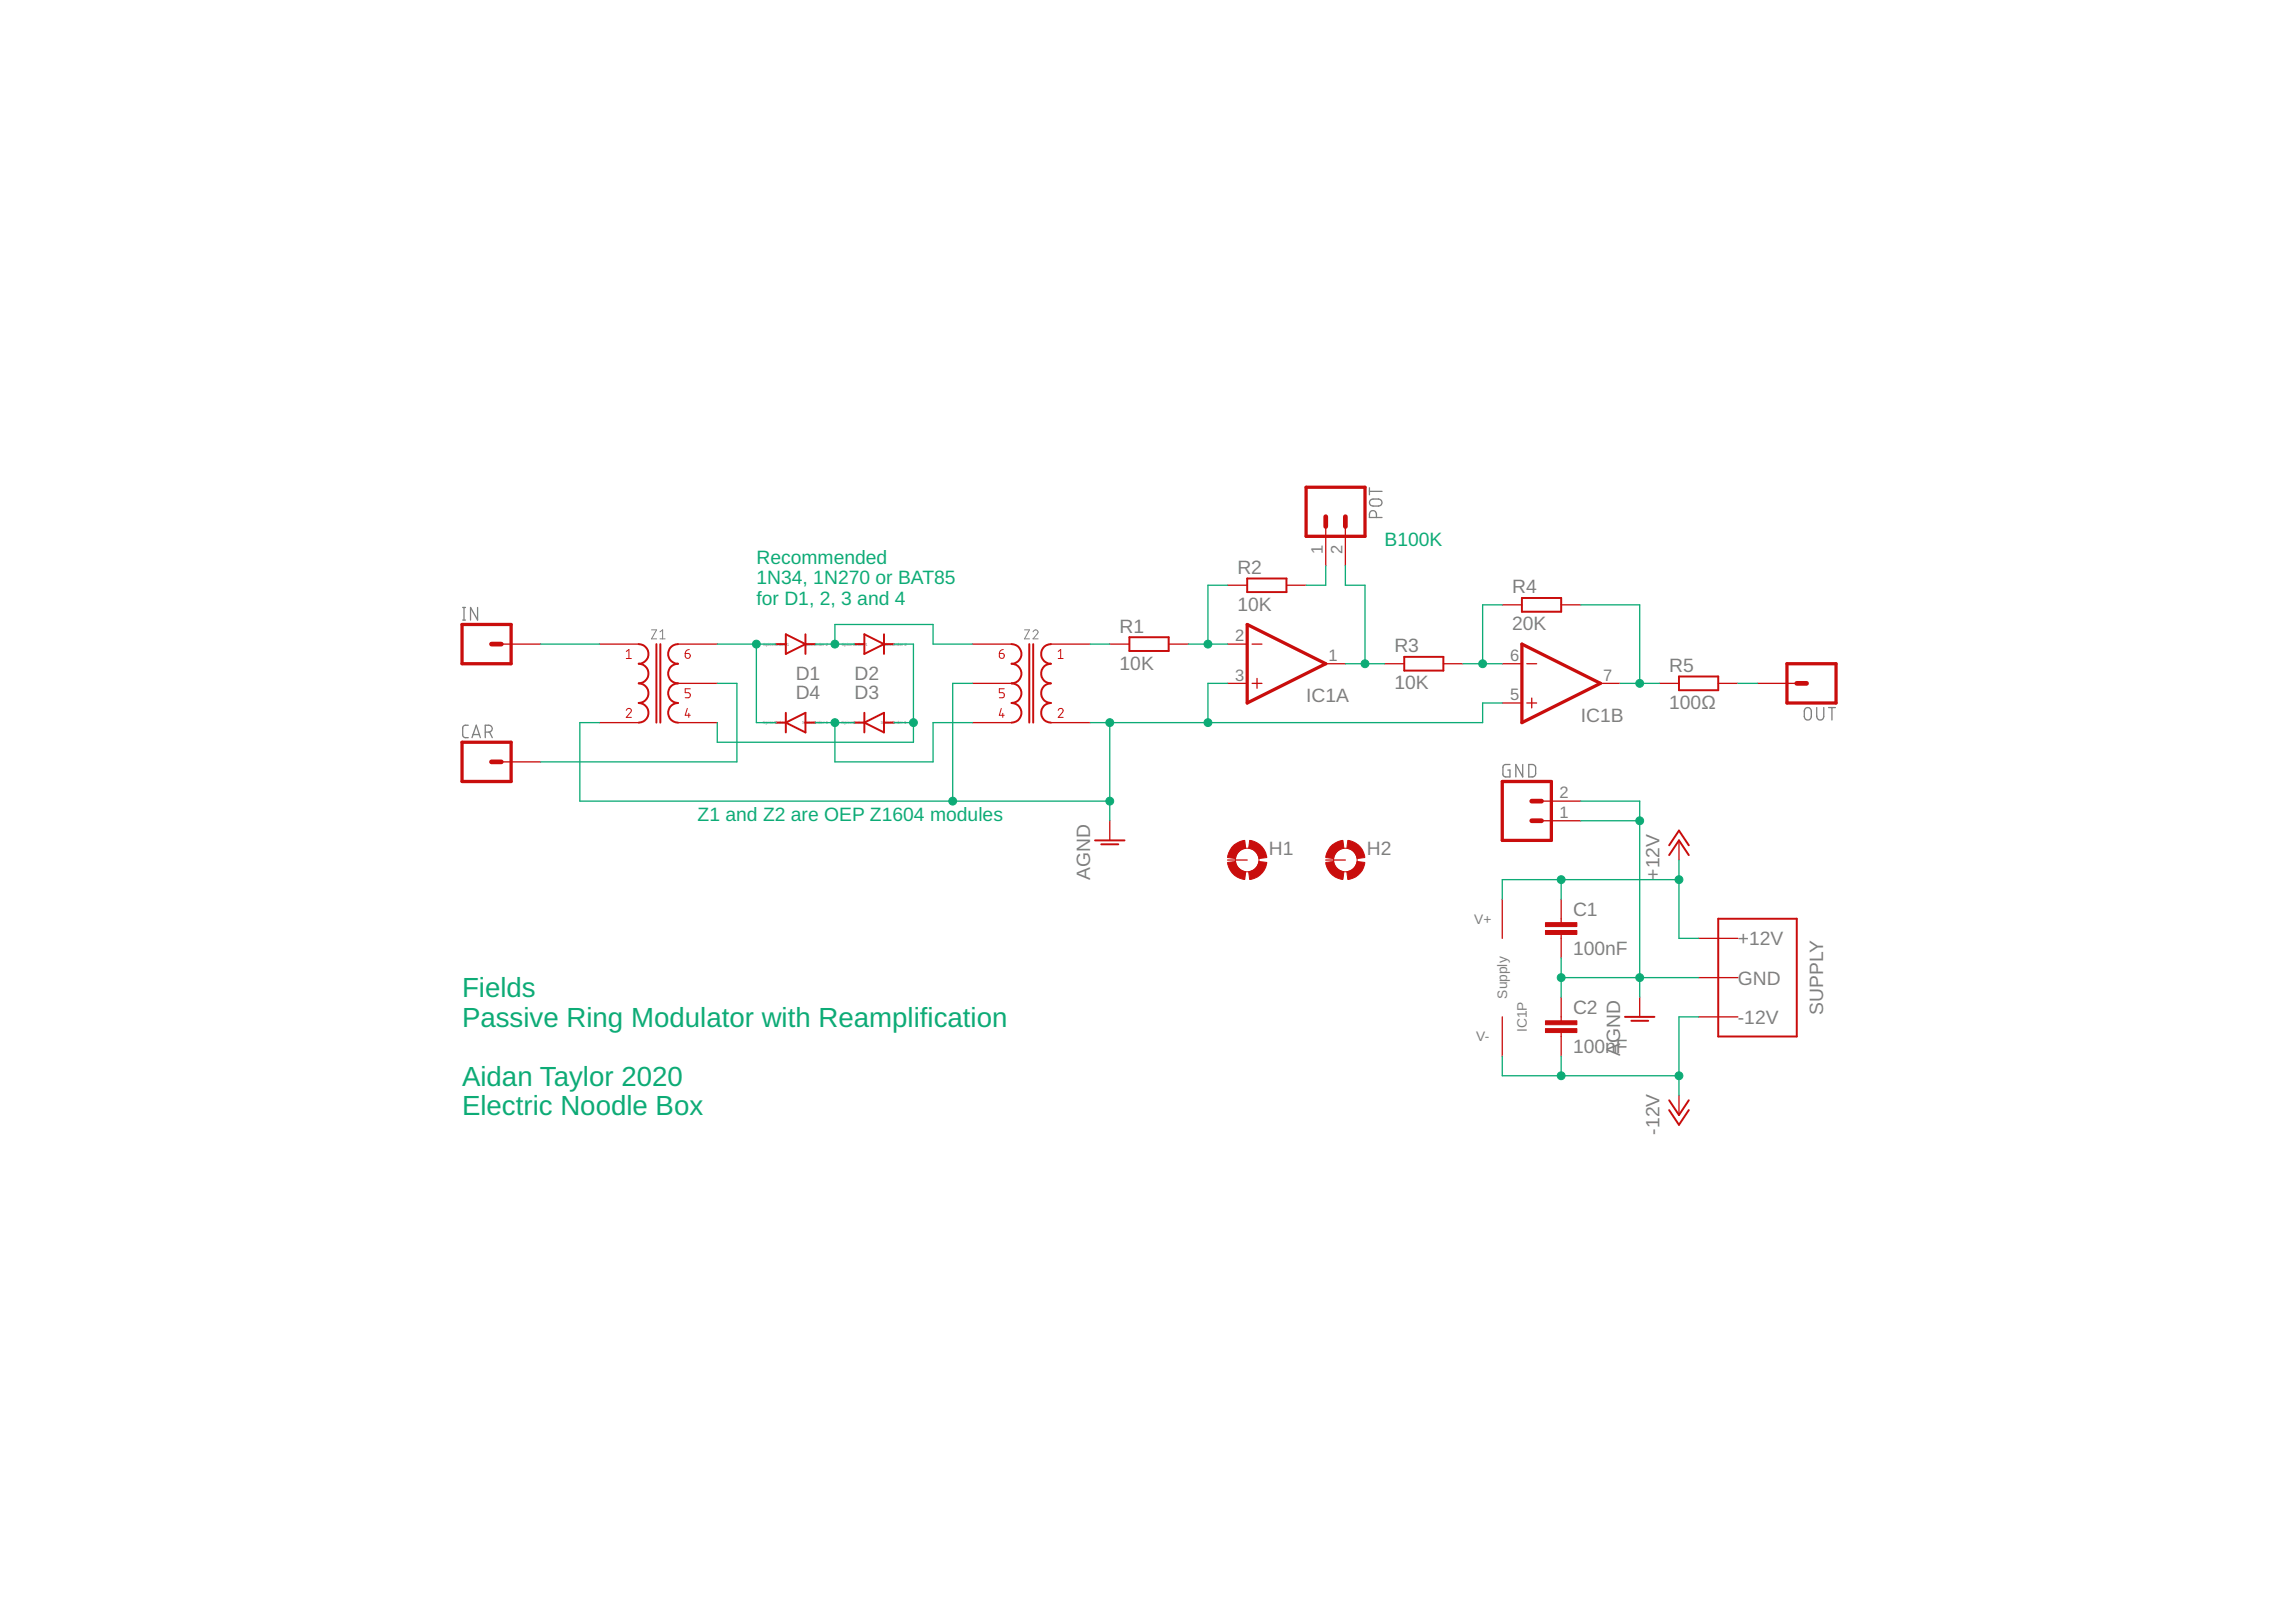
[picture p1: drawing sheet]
<svg xmlns="http://www.w3.org/2000/svg" width="297mm" height="210mm" viewBox="0 0 297 210" stroke-linecap="round" stroke-linejoin="round" font-family="sans-serif">
<defs><g id="words">
<g font-size="3.6" fill="#0dab76">
<text x="59.8" y="129.1">Fields</text>
<text x="59.8" y="132.9">Passive Ring Modulator with Reamplification</text>
<text x="59.8" y="140.5">Aidan Taylor 2020</text>
<text x="59.8" y="144.3">Electric Noodle Box</text>
</g>
<g font-size="2.5" fill="#0dab76">
<text x="179.1" y="70.7">B100K</text>
<text x="97.9" y="72.9">Recommended</text>
<text x="97.9" y="75.6">1N34, 1N270 or BAT85</text>
<text x="97.9" y="78.3">for D1, 2, 3 and 4</text>
<text x="90.2" y="106.2">Z1 and Z2 are OEP Z1604 modules</text>
</g>
<g font-size="2.5" fill="#808080">
<text x="160.1" y="74.2">R2</text>
<text x="195.6" y="76.8">R4</text>
<text x="144.8" y="81.9">R1</text>
<text x="160.1" y="79">10K</text>
<text x="195.6" y="81.6">20K</text>
<text x="102.9" y="88">D1</text>
<text x="110.6" y="88">D2</text>
<text x="144.8" y="86.7">10K</text>
<text x="180.4" y="89.2">10K</text>
<text x="180.4" y="84.4">R3</text>
<text x="215.9" y="86.9">R5</text>
<text x="102.9" y="90.5">D4</text>
<text x="110.6" y="90.5">D3</text>
<text x="169" y="90.9">IC1A</text>
<text x="204.5" y="93.4">IC1B</text>
<text x="215.9" y="91.7">100Ω</text>
<text x="141" y="113.8" transform="rotate(-90 141 113.8)">AGND</text>
<text x="164.1" y="110.7">H1</text>
<text x="176.8" y="110.7">H2</text>
<text x="214.7" y="113.8" transform="rotate(-90 214.7 113.8)">+12V</text>
<text x="203.5" y="118.5">C1</text>
<text x="203.5" y="123.6">100nF</text>
<text x="224.8" y="122.3">+12V</text>
<text x="203.5" y="131.2">C2</text>
<text x="224.8" y="127.4">GND</text>
<text x="235.9" y="131.3" transform="rotate(-90 235.9 131.3)">SUPPLY</text>
<text x="203.5" y="136.3">100nF</text>
<text x="209.6" y="136.7" transform="rotate(-90 209.6 136.7)">AGND</text>
<text x="224.8" y="132.5">-12V</text>
<text x="214.7" y="146.8" transform="rotate(-90 214.7 146.8)">-12V</text>
</g>
<g font-size="2.1" fill="#808080">
<text x="171.2" y="71.6" transform="rotate(-90 171.2 71.6)">1</text>
<text x="173.7" y="71.6" transform="rotate(-90 173.7 71.6)">2</text>
<text x="159.8" y="83">2</text>
<text x="159.8" y="88.1">3</text>
<text x="171.9" y="85.5">1</text>
<text x="195.4" y="85.5">6</text>
<text x="207.4" y="88.1">7</text>
<text x="195.4" y="90.6">5</text>
<text x="201.8" y="105.9">1</text>
<text x="201.8" y="103.3">2</text>
</g>
<g font-size="1.8" fill="#808080">
<text x="190.7" y="119.5">V+</text>
<text x="195" y="129.2" transform="rotate(-90 195 129.2)">Supply</text>
<text x="191" y="134.8">V-</text>
<text x="197.5" y="133.6" transform="rotate(-90 197.5 133.6)">IC1P</text>
</g>
<g font-size=".6" fill="#808080">
<text x="98.7" y="83.6">SpiceOrder 1</text>
<text x="103.8" y="83.6">SpiceOrder 2</text>
<text x="108.9" y="83.6">SpiceOrder 1</text>
<text x="114" y="83.6">SpiceOrder 2</text>
<text x="98.7" y="93.7">SpiceOrder 2</text>
<text x="103.8" y="93.7">SpiceOrder 1</text>
<text x="108.9" y="93.7">SpiceOrder 2</text>
<text x="113.9" y="93.7">SpiceOrder 1</text>
</g>
</g></defs>
<path d="M84.3 81.5h.6l-.6 1.2h.6M85.4 82.7h.6M85.4 81.8l.3-.3v1.2M132.5 81.5h.7l-.7 1.2h.7M133.6 81.8a.32 .32 0 0 1 .5-.3 .32 .32 0 0 1 .1 .5l-.6 .7h.7" fill="none" stroke="#808080" stroke-width=".13"/>
<g fill="none" stroke="#808080" stroke-width=".17">
<path d="M59.9 78.6h.3M60 78.6v1.6M61.8 78.6v1.6l-.9-1.6v1.6M177.2 63.1v.9M177.2 63.6h1.6M177.3 64.7a1.39 1.39 0 0 1 1.2-.1 .45 .45 0 0 1 .3 .5 .45 .45 0 0 1-.4 .4h-.8a.45 .45 0 0 1-.4-.3 .45 .45 0 0 1 .1-.5zM178.1 67v-.5a.46 .46 0 0 0-.5-.4 .46 .46 0 0 0-.4 .4v.5h1.6M59.9 80.2h.3M60.6 93.9h-.4a.36 .36 0 0 0-.3 .3v.9a.36 .36 0 0 0 .3 .4h.4M61.1 95.5l.5-1.6 .5 1.6M61.2 95.1h.8M62.8 94.7h.4a.44 .44 0 0 0 .5-.4 .44 .44 0 0 0-.5-.4h-.4v1.6"/>
<path d="M63.3 94.7l.4 .8M195.3 98.9h-.5a.36 .36 0 0 0-.4 .4v.9a.36 .36 0 0 0 .4 .3h.5v-.8h-.2M197 98.9v1.6l-.9-1.6v1.6M197.8 98.9h.4a.43 .43 0 0 1 .5 .5v.7a.43 .43 0 0 1-.5 .4h-.4zM233.6 91.7a.45 .45 0 0 1 .5-.1 .45 .45 0 0 1 .2 .4v.7a.46 .46 0 0 1-.4 .5 .46 .46 0 0 1-.5-.5v-.7zM235 91.6v1.1a.46 .46 0 0 0 .5 .5 .46 .46 0 0 0 .4-.5v-1.1M236.6 91.6h.8M237 91.6v1.6"/>
</g>
<g fill="none" stroke="#c90d0c" stroke-width=".17">
<path d="M158.8 75.7h2.6M166.4 75.7h2.6M171.5 68.1v5.1M174.1 68.1v5.1M194.4 78.3h2.5M202 78.3h2.5M64.9 83.4h5M64.9 98.6h5M77.6 83.4h5M77.6 93.5h5M87.7 83.4h5.1M87.7 93.5h5.1"/>
<path d="M87.7 88.4h5.1M125.8 83.4h5.1M125.8 93.5h5.1M125.8 88.4h5.1M136 83.4h5M136 93.5h5M143.6 83.4h2.5M151.2 83.4h2.5M158.8 83.4h2.6M158.8 88.4h2.6M162 83.4h1.3M162 88.4h1.3"/>
<path d="M162.6 87.8v1.3M171.5 85.9h2.6M179.1 85.9h2.6M186.7 85.9h2.6M194.4 85.9h2.5M194.4 91h2.5M197.5 85.9h1.3M197.5 91h1.3M198.2 90.3v1.3M207.1 88.4h2.5M214.7 88.4h2.5M222.3 88.4h2.5"/>
<path d="M227.4 88.4h5.1M143.6 106.2v2.6M158.8 111.3h2.6M171.5 111.3h2.6M194.4 116.4v5M199.4 106.2h5.1M199.4 103.7h5.1M202 116.4v3M217.2 108.8v2.5M194.4 131.6v5.1M202 120.9v3.1M202 129.1v3"/>
<path d="M202 133.6v3.1M212.1 129.1v2.5M219.8 121.4h5M219.8 126.5h5M219.8 131.6h5M217.2 141.8v2.5"/>
</g>
<g fill="none" stroke="#c90d0c" stroke-width=".25">
<path d="M161.4 74.9h5v1.7h-5zM196.9 77.4h5.1v1.8h-5.1zM82.6 83.4a1.27 1.27 0 0 1 1.3 1.2 1.27 1.27 0 0 1-1.3 1.3 1.27 1.27 0 0 1 1.3 1.3 1.27 1.27 0 0 1-1.3 1.2 1.27 1.27 0 0 1 1.3 1.3 1.27 1.27 0 0 1-1.3 1.3 1.27 1.27 0 0 1 1.3 1.2 1.27 1.27 0 0 1-1.3 1.3M84.9 83.4v10.1M85.4 83.4v10.1M87.7 83.4a1.27 1.27 0 0 0-1.3 1.2 1.27 1.27 0 0 0 1.3 1.3 1.27 1.27 0 0 0-1.3 1.3 1.27 1.27 0 0 0 1.3 1.2 1.27 1.27 0 0 0-1.3 1.3 1.27 1.27 0 0 0 1.3 1.3 1.27 1.27 0 0 0-1.3 1.2 1.27 1.27 0 0 0 1.3 1.3M100.4 83.4h1.3M100.4 93.5h1.3M101.7 82.1l2.5 1.3-2.5 1.2zM101.7 93.5l2.5-1.3v2.6zM101.7 92.2v2.6M104.2 82.1v2.5"/>
<path d="M104.2 83.4h1.3M104.2 93.5h1.3M110.6 83.4h1.2M110.6 93.5h1.2M111.8 82.1l2.6 1.3-2.6 1.2zM111.8 93.5l2.6-1.3v2.6zM111.8 92.2v2.6M114.4 83.4h1.2M114.4 82.1v2.5M114.4 93.5h1.2M130.9 83.4a1.27 1.27 0 0 1 1.3 1.2 1.27 1.27 0 0 1-1.3 1.3 1.27 1.27 0 0 1 1.3 1.3 1.27 1.27 0 0 1-1.3 1.2 1.27 1.27 0 0 1 1.3 1.3 1.27 1.27 0 0 1-1.3 1.3 1.27 1.27 0 0 1 1.3 1.2 1.27 1.27 0 0 1-1.3 1.3M133.2 83.4v10.1"/>
<path d="M133.7 83.4v10.1M136 83.4a1.27 1.27 0 0 0-1.3 1.2 1.27 1.27 0 0 0 1.3 1.3 1.27 1.27 0 0 0-1.3 1.3 1.27 1.27 0 0 0 1.3 1.2 1.27 1.27 0 0 0-1.3 1.3 1.27 1.27 0 0 0 1.3 1.3 1.27 1.27 0 0 0-1.3 1.2 1.27 1.27 0 0 0 1.3 1.3M146.1 82.5h5.1v1.7h-5.1zM181.7 85h5v1.8h-5zM217.2 87.5h5.1v1.8h-5.1zM141.7 108.8h3.8M142.5 109.3h2.2M215.9 110.7l1.3-1.9 1.3 1.9M215.9 109.4l1.3-1.9 1.3 1.9M222.3 118.9h10.2v15.2h-10.2zM210.2 131.6h3.8M211.1 132.1h2.1"/>
<path d="M215.9 142.4l1.3 1.9 1.3-1.9M215.9 143.7l1.3 1.9 1.3-1.9"/>
</g>
<g fill="none" stroke="#c90d0c" stroke-width=".13">
<path d="M81 91.9a.32 .32 0 0 1 .5-.2 .32 .32 0 0 1 .1 .5l-.6 .6h.7M81 84.3l.4-.2v1.1M81 85.2h.7M88.6 84.6h.4a.33 .33 0 0 1 .3 .3 .33 .33 0 0 1-.3 .3 .33 .33 0 0 1-.4-.3zM88.9 91.7l-.3 .9h.7M89.1 92.3v.5M89.2 84.1a.51 .51 0 0 0-.6 .5M89.3 89.1h-.7v.5h.4a.34 .34 0 0 1 .3 .4 .34 .34 0 0 1-.3 .3h-.4M129.3 84.6h.4a.32 .32 0 0 1 .2 .3 .32 .32 0 0 1-.3 .3 .32 .32 0 0 1-.3-.3zM129.5 91.7l-.2 .9h.6M129.7 92.3v.5M129.8 84.1a.51 .51 0 0 0-.5 .5"/>
<path d="M129.9 89.1h-.6v.5h.4a.34 .34 0 0 1 .2 .4 .34 .34 0 0 1-.2 .3h-.4M136.9 91.9a.32 .32 0 0 1 .5-.2 .32 .32 0 0 1 .1 .5l-.6 .6h.6M136.9 85.2h.6M136.9 84.3l.3-.2v1.1"/>
<circle cx="161.4" cy="111.3" r="1.52"/>
<circle cx="174.1" cy="111.3" r="1.52"/>
</g>
<path d="M169 63.1h7.6v6.3h-7.6zM59.8 80.8h6.3v5.1h-6.3zM59.8 96.1h6.3v5h-6.3zM161.4 80.8l10.1 5.1-10.1 5.1zM196.9 83.4l10.2 5-10.2 5.1zM231.2 85.9h6.3v5.1h-6.3zM194.4 101.1h6.3v7.7h-6.3z" fill="none" stroke="#c90d0c" stroke-width=".42"/>
<path d="M171.5 66.9v1.2M174.1 66.9v1.2M63.6 83.4h1.3M63.6 98.6h1.3M232.5 88.4h1.2M198.2 103.7h1.2M198.2 106.2h1.2" fill="none" stroke="#c90d0c" stroke-width=".61"/>
<g fill="#c90d0c" stroke="#c90d0c" stroke-width=".13">
<path d="M199.9 120.4h4.1v.5h-4.1z"/>
<path d="M199.9 119.4h4.1v.5h-4.1z"/>
<path d="M199.9 133.1h4.1v.5h-4.1z"/>
<path d="M199.9 132.1h4.1v.5h-4.1z"/>
</g>
<g fill="#c90d0c" stroke="#c90d0c" stroke-width=".13">
<path d="M161.7 108.8a2.52 2.52 0 0 1 2.2 2.2l-1 .1a1.51 1.51 0 0 0-1.4-1.3z" fill-rule="evenodd"/>
<path d="M159.4 109.6a2.72 2.72 0 0 1 1.6-.8l.2 1a1.46 1.46 0 0 0-1.4 1.3l-1-.1a2.64 2.64 0 0 1 .6-1.4z" fill-rule="evenodd"/>
<path d="M158.8 111.6l1-.1a1.51 1.51 0 0 0 1.4 1.3l-.2 1a2.48 2.48 0 0 1-2.2-2.2z" fill-rule="evenodd"/>
<path d="M161.5 112.8a1.57 1.57 0 0 0 1.4-1.3l1 .1a2.54 2.54 0 0 1-2.2 2.2z" fill-rule="evenodd"/>
<path d="M174.4 108.8a2.48 2.48 0 0 1 2.2 2.2l-1 .1a1.51 1.51 0 0 0-1.4-1.3z" fill-rule="evenodd"/>
<path d="M172.1 109.6a2.72 2.72 0 0 1 1.6-.8l.2 1a1.51 1.51 0 0 0-1.4 1.3l-1-.1a2.64 2.64 0 0 1 .6-1.4z" fill-rule="evenodd"/>
<path d="M171.5 111.6l1-.1a1.56 1.56 0 0 0 1.4 1.3l-.2 1a2.48 2.48 0 0 1-2.2-2.2z" fill-rule="evenodd"/>
<path d="M174.2 112.8a1.57 1.57 0 0 0 1.4-1.3l1 .1a2.49 2.49 0 0 1-2.2 2.2z" fill-rule="evenodd"/>
</g>
<g fill="none" stroke="#0dab76" stroke-width=".17">
<path d="M158.8 75.7h-2.5v7.7M171.5 73.2v2.5h-2.5M174.1 73.2v2.5h2.5v10.2M194.4 78.3h-2.6v7.6M204.5 78.3h7.6v10.1M69.9 83.4h7.7M77.6 93.5h-2.6v10.2h68.6M92.8 83.4h7.6M92.8 88.4h2.5v10.2h-25.4M97.9 83.4v10.1h2.5M105.5 83.4h5.1M105.5 93.5h5.1"/>
<path d="M108 83.4v-2.6h12.7v2.6h5.1M108 93.5v5.1h12.7v-5.1h5.1M115.6 83.4h2.6v12.7h-25.4v-2.6M115.6 93.5h2.6M125.8 88.4h-2.5v15.3M141 83.4h2.6M143.6 93.5v12.7M153.7 83.4h5.1M158.8 88.4h-2.5v5.1M174.1 85.9h5M189.3 85.9h5.1M194.4 91h-2.6v2.5h-50.8"/>
<path d="M209.6 88.4h5.1M224.8 88.4h2.6M202 113.8v2.6M204.5 103.7h7.6v25.4M204.5 106.2h7.6M217.2 111.3v10.1h2.6M217.2 113.8h-22.8v2.6M194.4 136.7v2.5h22.8M202 124v5.1M202 136.7v2.5M202 126.5h17.8M219.8 131.6h-2.6v10.2"/>
</g>
<g fill="#0dab76" stroke="#0dab76" stroke-width=".13">
<circle cx="108" cy="83.4" r=".51"/>
<circle cx="108" cy="93.5" r=".51"/>
<circle cx="97.9" cy="83.4" r=".51"/>
<circle cx="118.2" cy="93.5" r=".51"/>
<circle cx="156.3" cy="83.4" r=".51"/>
<circle cx="176.6" cy="85.9" r=".51"/>
<circle cx="191.8" cy="85.9" r=".51"/>
<circle cx="212.1" cy="88.4" r=".51"/>
<circle cx="217.2" cy="113.8" r=".51"/>
<circle cx="202" cy="113.8" r=".51"/>
<circle cx="217.2" cy="139.2" r=".51"/>
<circle cx="202" cy="139.2" r=".51"/>
<circle cx="202" cy="126.5" r=".51"/>
<circle cx="212.1" cy="126.5" r=".51"/>
<circle cx="212.1" cy="106.2" r=".51"/>
<circle cx="156.3" cy="93.5" r=".51"/>
<circle cx="123.3" cy="103.7" r=".51"/>
<circle cx="143.6" cy="93.5" r=".51"/>
<circle cx="143.6" cy="103.7" r=".51"/>
</g>
<use href="#words"/>
</svg>
